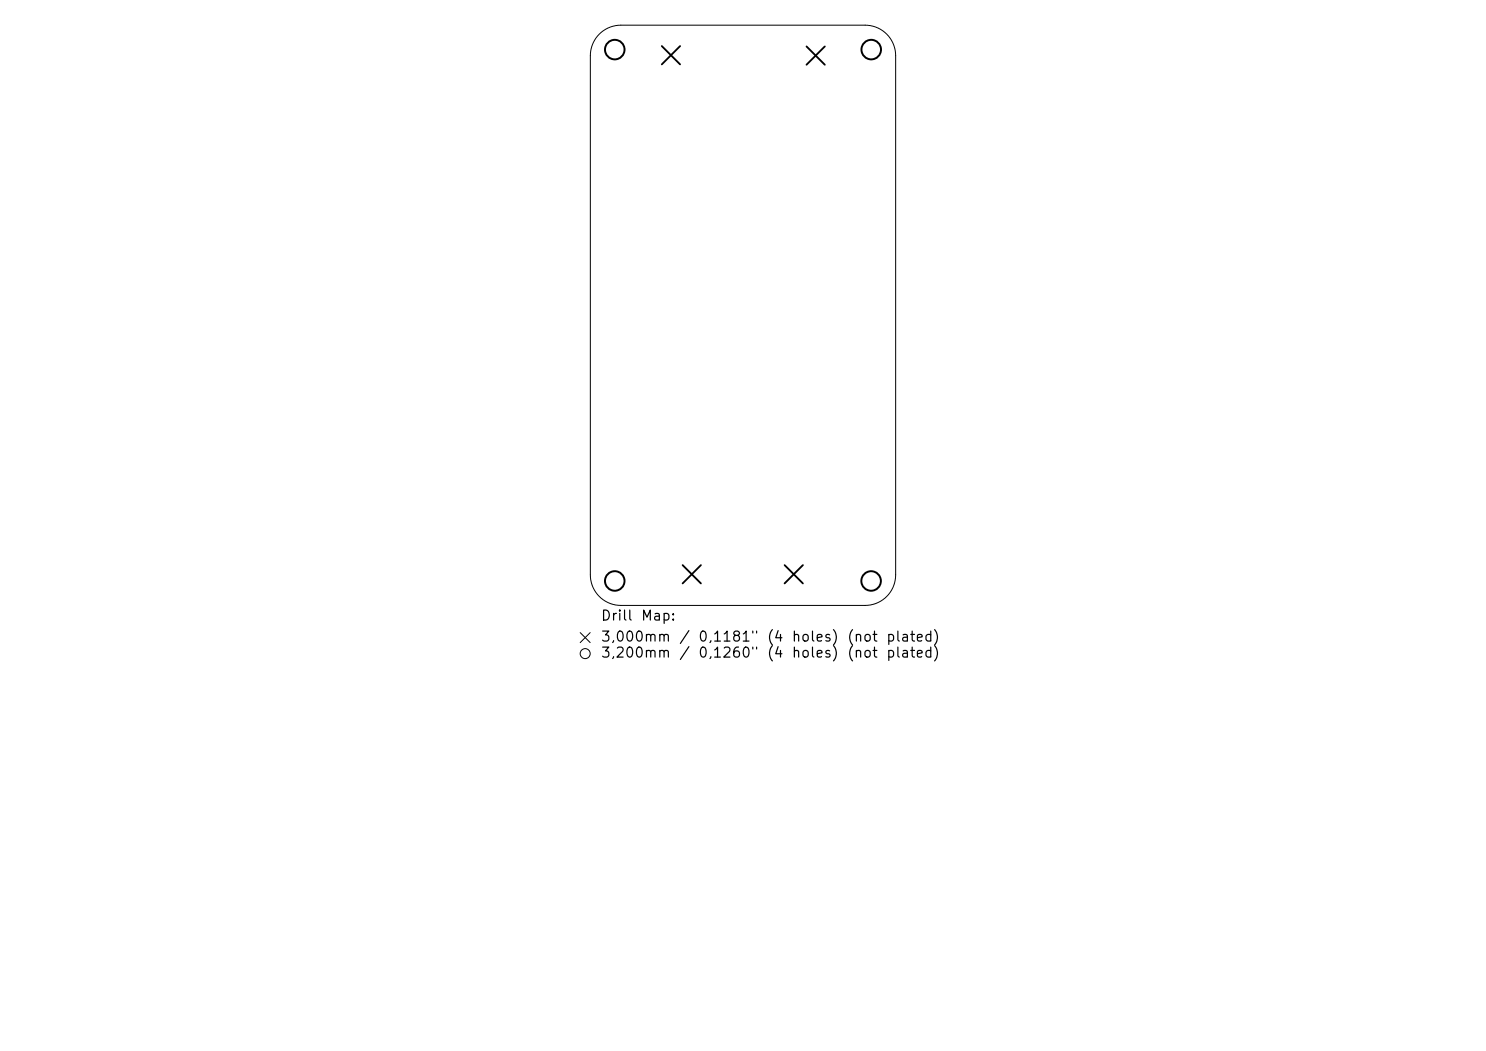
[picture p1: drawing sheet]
<svg xmlns="http://www.w3.org/2000/svg" width="297mm" height="210mm" viewBox="0 0 297 210" stroke-linecap="round" stroke-linejoin="round" font-family="sans-serif">
<defs><g id="words">
<g font-size="2">
<text x="120" y="124.5">Drill</text>
<text x="128" y="124.5">Map:</text>
<text x="120" y="128.7">3,000mm</text>
<text x="120" y="131.9">3,200mm</text>
<text x="135.6" y="128.7">/</text>
<text x="135.6" y="131.9">/</text>
<text x="139.4" y="128.7">0,1181&quot;</text>
<text x="139.4" y="131.9">0,1260&quot;</text>
<text x="153.1" y="128.7">(4</text>
<text x="153.1" y="131.9">(4</text>
<text x="158.1" y="128.7">holes)</text>
<text x="158.1" y="131.9">holes)</text>
<text x="169.1" y="128.7">(not</text>
<text x="169.1" y="131.9">(not</text>
<text x="177" y="128.7">plated)</text>
<text x="177" y="131.9">plated)</text>
</g>
</g></defs>
<g fill="none" stroke="#000" stroke-width=".2">
<path d="M119.8 6.8a6.1 6.1 0 0 1 4.3-1.8h48.8a6.1 6.1 0 0 1 6.1 6.1v103.8a6.1 6.1 0 0 1-6.1 6.1h-48.8a6.1 6.1 0 0 1-6.1-6.1v-103.8a6.1 6.1 0 0 1 1.8-4.3zM116 126.4l2 2M118 126.4l-2 2"/>
<circle cx="117" cy="130.6" r="1"/>
</g>
<path d="M132.3 9.2l3.6 3.7M135.9 9.2l-3.6 3.7M161.2 9.3l3.7 3.6M164.9 9.3l-3.7 3.6M136.4 112.9l3.7 3.7M140.1 112.9l-3.7 3.7M156.8 112.9l3.7 3.7M160.5 112.9l-3.7 3.7" fill="none" stroke="#000" stroke-width=".37"/>
<g fill="none" stroke="#000" stroke-width=".39">
<circle cx="122.9" cy="9.9" r="1.95"/>
<circle cx="174.1" cy="9.9" r="1.95"/>
<circle cx="122.9" cy="116.1" r="1.95"/>
<circle cx="174.1" cy="116.1" r="1.95"/>
</g>
<use href="#words"/>
</svg>
